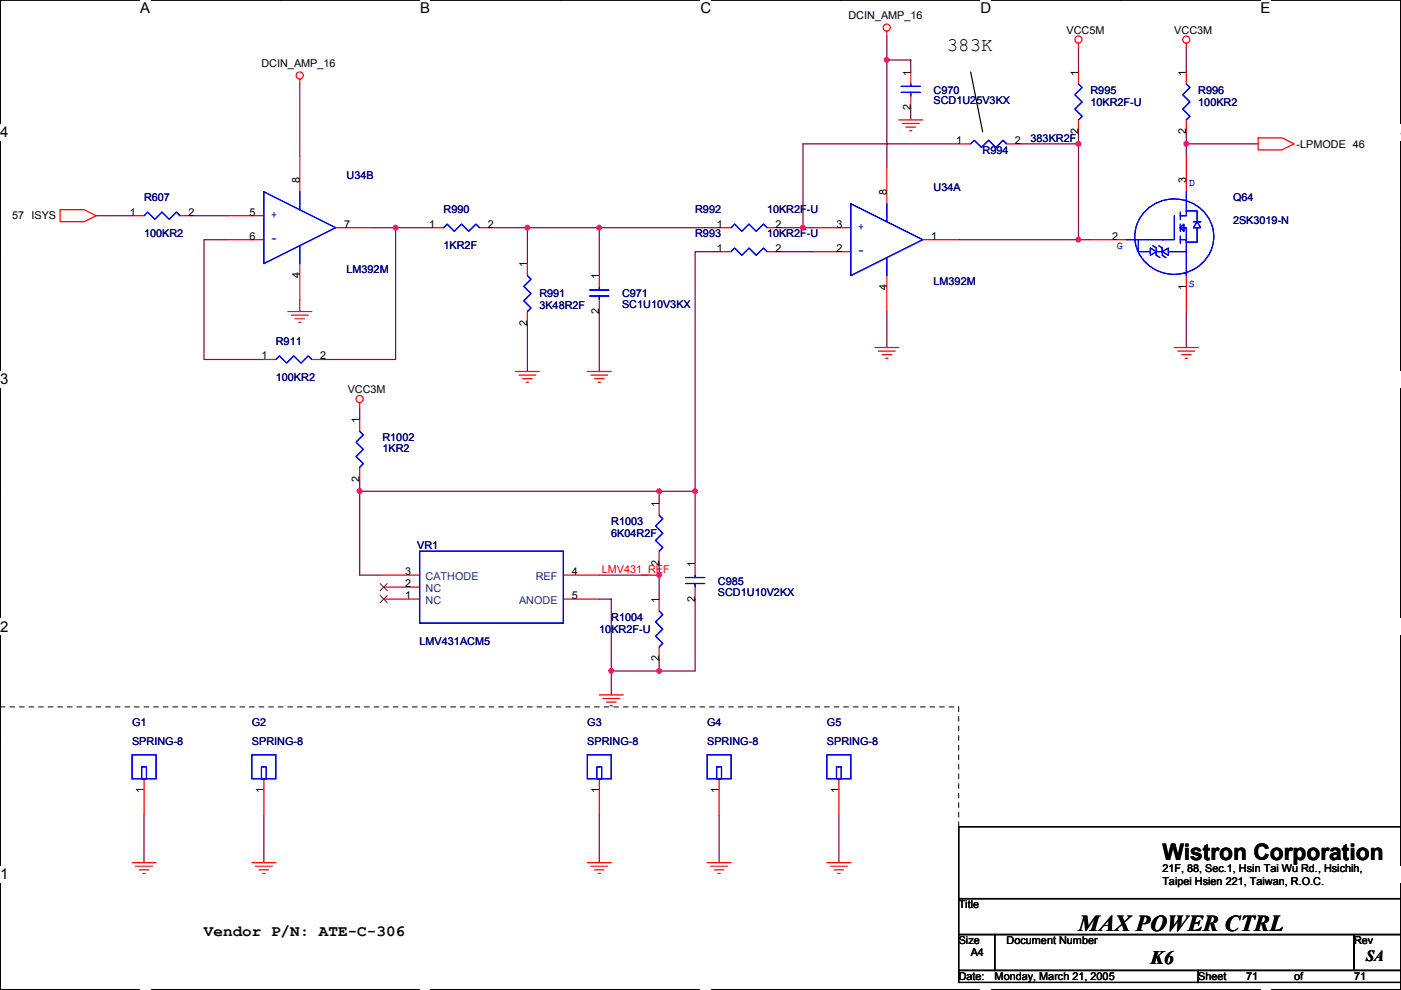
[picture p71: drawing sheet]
<svg xmlns="http://www.w3.org/2000/svg" width="297mm" height="210mm" viewBox="0 0 297 210" stroke-linecap="round" stroke-linejoin="round" font-family="sans-serif">
<defs><g id="words">
<g font-size="4.8">
<text x="246.4" y="182.3">Wistron Corporation</text>
<text x="228.7" y="197.4">MAX POWER CTRL</text>
</g>
<g font-size="4.1">
<text x="200.7" y="10.9">383K</text>
<text x="243.9" y="204.3">K6</text>
</g>
<g font-size="3.3">
<text x="43.2" y="198.4">Vendor P/N: ATE-C-306</text>
<text x="289.6" y="203.7">SA</text>
</g>
<g font-size="3.2">
<text x="29.7" y="2.8">A</text>
<text x="89.1" y="2.8">B</text>
<text x="148.5" y="2.8">C</text>
<text x="207.9" y="2.8">D</text>
<text x="267.3" y="2.8">E</text>
<text x=".1" y="29.1">4</text>
<text x="297" y="29.1">4</text>
<text x=".1" y="81.5">3</text>
<text x=".1" y="134">2</text>
<text x=".1" y="186.4">1</text>
</g>
<g font-size="2.3">
<text x="179.9" y="4.1">DCIN_AMP_16</text>
<text x="226.1" y="7.2">VCC5M</text>
<text x="249" y="7.2">VCC3M</text>
<text x="55.4" y="14.3">DCIN_AMP_16</text>
<text x="193.1" y="16" transform="rotate(-90 193.1 16)">1</text>
<text x="228.6" y="16" transform="rotate(-90 228.6 16)">1</text>
<text x="251.5" y="16" transform="rotate(-90 251.5 16)">1</text>
<text x="193.1" y="23.4" transform="rotate(-90 193.1 23.4)">2</text>
<text x="228.6" y="28.5" transform="rotate(-90 228.6 28.5)">2</text>
<text x="251.5" y="28.5" transform="rotate(-90 251.5 28.5)">2</text>
<text x="202.8" y="30.5">1</text>
<text x="215.2" y="30.5">2</text>
<text x="274.9" y="31.3">-LPMODE 46</text>
<text x="63.5" y="38.9" transform="rotate(-90 63.5 38.9)">8</text>
<text x="188" y="41.4" transform="rotate(-90 188 41.4)">8</text>
<text x="251.5" y="38.9" transform="rotate(-90 251.5 38.9)">3</text>
<text x="2.6" y="46.5">57 ISYS</text>
<text x="27.5" y="45.7">1</text>
<text x="39.9" y="45.7">2</text>
<text x="52.9" y="45.7">5</text>
<text x="52.9" y="50.8">6</text>
<text x="73" y="48.3">7</text>
<text x="91" y="48.3">1</text>
<text x="103.4" y="48.3">2</text>
<text x="152" y="48.3">1</text>
<text x="152" y="53.3">1</text>
<text x="164.4" y="48.3">2</text>
<text x="164.4" y="53.3">2</text>
<text x="177.4" y="53.3">2</text>
<text x="177.4" y="48.3">3</text>
<text x="197.4" y="50.8">1</text>
<text x="235.8" y="50.8">2</text>
<text x="63.5" y="59" transform="rotate(-90 63.5 59)">4</text>
<text x="111.8" y="56.7" transform="rotate(-90 111.8 56.7)">1</text>
<text x="127" y="59.2" transform="rotate(-90 127 59.2)">1</text>
<text x="188" y="61.5" transform="rotate(-90 188 61.5)">4</text>
<text x="251.5" y="61.5" transform="rotate(-90 251.5 61.5)">1</text>
<text x="111.8" y="69.1" transform="rotate(-90 111.8 69.1)">2</text>
<text x="127" y="66.6" transform="rotate(-90 127 66.6)">2</text>
<text x="55.4" y="76.2">1</text>
<text x="67.9" y="76.2">2</text>
<text x="73.7" y="83.4">VCC3M</text>
<text x="76.2" y="89.7" transform="rotate(-90 76.2 89.7)">1</text>
<text x="76.2" y="102.2" transform="rotate(-90 76.2 102.2)">2</text>
<text x="139.7" y="107.5" transform="rotate(-90 139.7 107.5)">1</text>
<text x="139.7" y="119.9" transform="rotate(-90 139.7 119.9)">2</text>
<text x="85.9" y="124.5">2</text>
<text x="85.9" y="121.9">3</text>
<text x="121.2" y="121.9">4</text>
<text x="147.4" y="120.2" transform="rotate(-90 147.4 120.2)">1</text>
<text x="85.9" y="127">1</text>
<text x="121.2" y="127">5</text>
<text x="139.7" y="127.8" transform="rotate(-90 139.7 127.8)">1</text>
<text x="147.4" y="127.6" transform="rotate(-90 147.4 127.6)">2</text>
<text x="139.7" y="140.3" transform="rotate(-90 139.7 140.3)">2</text>
<text x="30.5" y="168.2" transform="rotate(-90 30.5 168.2)">1</text>
<text x="55.9" y="168.2" transform="rotate(-90 55.9 168.2)">1</text>
<text x="127" y="168.2" transform="rotate(-90 127 168.2)">1</text>
<text x="152.4" y="168.2" transform="rotate(-90 152.4 168.2)">1</text>
<text x="177.8" y="168.2" transform="rotate(-90 177.8 168.2)">1</text>
<text x="246.4" y="185">21F, 88, Sec.1, Hsin Tai Wu Rd., Hsichih,</text>
<text x="246.4" y="187.6">Taipei Hsien 221, Taiwan, R.O.C.</text>
<text x="203.3" y="192.6">Title</text>
<text x="203.3" y="200.2">Size</text>
<text x="205.8" y="202.7">A4</text>
<text x="213.4" y="200.2">Document Number</text>
<text x="287.1" y="200.2">Rev</text>
<text x="203.3" y="207.8">Date:</text>
<text x="210.9" y="207.8">Monday, March 21, 2005</text>
<text x="254.1" y="207.8">Sheet</text>
<text x="264.2" y="207.8">71</text>
<text x="274.4" y="207.8">of</text>
<text x="287.1" y="207.8">71</text>
</g>
<g font-size="2.3" fill="#000080">
<text x="197.9" y="19.9">C970</text>
<text x="197.9" y="22.1">SCD1U25V3KX</text>
<text x="231.2" y="19.9">R995</text>
<text x="231.2" y="22.4">10KR2F-U</text>
<text x="254.1" y="19.9">R996</text>
<text x="254.1" y="22.4">100KR2</text>
<text x="208.3" y="32.6">R994</text>
<text x="218.5" y="30">383KR2F</text>
<text x="73.5" y="37.9">U34B</text>
<text x="197.9" y="40.4">U34A</text>
<text x="30.5" y="42.7">R607</text>
<text x="94" y="45.3">R990</text>
<text x="147.4" y="45.3">R992</text>
<text x="162.6" y="45.3">10KR2F-U</text>
<text x="261.4" y="42.7">Q64</text>
<text x="261.4" y="47.5">2SK3019-N</text>
<text x="30.5" y="50.3">100KR2</text>
<text x="94" y="52.9">1KR2F</text>
<text x="147.4" y="50.3">R993</text>
<text x="162.6" y="50.3">10KR2F-U</text>
<text x="73.5" y="58">LM392M</text>
<text x="114.4" y="63">R991</text>
<text x="114.4" y="65.6">3K48R2F</text>
<text x="131.9" y="63">C971</text>
<text x="131.9" y="65.3">SC1U10V3KX</text>
<text x="197.9" y="60.5">LM392M</text>
<text x="58.5" y="73.2">R911</text>
<text x="58.5" y="80.8">100KR2</text>
<text x="81.1" y="93.5">R1002</text>
<text x="81.1" y="95.8">1KR2</text>
<text x="129.6" y="111.3">R1003</text>
<text x="129.6" y="113.8">6K04R2F</text>
<text x="88.5" y="116.4">VR1</text>
<text x="152.2" y="124">C985</text>
<text x="129.6" y="131.6">R1004</text>
<text x="152.2" y="126.3">SCD1U10V2KX</text>
<text x="89" y="136.7">LMV431ACM5</text>
<text x="127.1" y="134.2">10KR2F-U</text>
<text x="28" y="154">G1</text>
<text x="53.4" y="154">G2</text>
<text x="124.5" y="154">G3</text>
<text x="149.9" y="154">G4</text>
<text x="175.3" y="154">G5</text>
<text x="28" y="158">SPRING-8</text>
<text x="53.4" y="158">SPRING-8</text>
<text x="124.5" y="158">SPRING-8</text>
<text x="149.9" y="158">SPRING-8</text>
<text x="175.3" y="158">SPRING-8</text>
</g>
<g font-size="2.3" fill="#00f">
<text x="252" y="39.4">D</text>
<text x="57.5" y="46.3">+</text>
<text x="57.5" y="51.4">-</text>
<text x="181.9" y="48.8">+</text>
<text x="181.9" y="53.9">-</text>
<text x="236.8" y="52.9">G</text>
<text x="252" y="60.8">S</text>
</g>
<g font-size="2.3" fill="#004080">
<text x="90.2" y="125.5">NC</text>
<text x="90.2" y="123">CATHODE</text>
<text x="113.6" y="123">REF</text>
<text x="90.2" y="128.1">NC</text>
<text x="110" y="128.1">ANODE</text>
</g>
<text font-size="2.3" fill="#f00" x="127.6" y="121.4">LMV431_REF</text>
</g></defs>
<path d="M.1 0h296.9v209.8h-296.9z" fill="none" stroke="#000" stroke-width=".25"/>
<g fill="#fff">
<path d="M29.7 0h2.2v3.5h-2.2z"/>
<path d="M29.7 209.8l2.2 .1z"/>
</g>
<path d="M59.4 0h.1M59.4 209.8h.1" fill="none" stroke="#000" stroke-width=".25"/>
<g fill="#fff">
<path d="M89.1 0h2.1v3.5h-2.1z"/>
<path d="M89.1 209.8l2.1 .1z"/>
</g>
<path d="M118.8 0h.1M118.8 209.8h.1" fill="none" stroke="#000" stroke-width=".25"/>
<g fill="#fff">
<path d="M148.5 0h2.3v3.5h-2.3z"/>
<path d="M148.5 209.8l2.3 .1z"/>
</g>
<path d="M178.2 0h.1M178.2 209.8h.1" fill="none" stroke="#000" stroke-width=".25"/>
<g fill="#fff">
<path d="M207.9 0h2.3v3.5h-2.3z"/>
<path d="M207.9 209.8l2.3 .1z"/>
</g>
<path d="M237.6 0h.1M237.6 209.8h.1" fill="none" stroke="#000" stroke-width=".25"/>
<g fill="#fff">
<path d="M267.3 0h2.1v3.5h-2.1z"/>
<path d="M267.3 209.8l2.1 .1z"/>
<path d="M.1 26.2h1.7v3.6h-1.7z"/>
<path d="M297 26.2v3.6z"/>
<path d="M.1 78.7h1.7v3.5h-1.7z"/>
<path d="M297 78.7v3.5z"/>
</g>
<path d="M.1 52.5h.1M297 52.5h.1" fill="none" stroke="#000" stroke-width=".25"/>
<g fill="#fff">
<path d="M.1 131.1h1.7v3.6h-1.7z"/>
<path d="M297 131.1v3.6z"/>
</g>
<path d="M.1 104.9h.1M297 104.9h.1" fill="none" stroke="#000" stroke-width=".25"/>
<g fill="#fff">
<path d="M.1 183.6h1.7v3.5h-1.7z"/>
<path d="M297 183.6v3.5z"/>
</g>
<path d="M205.8 15.3l2.5 12.7M.1 157.4h.1M297 157.4h.1M297.1 175.3h-93.8v15.2h93.8h-93.8v7.6h93.8h-10v7.7h10h-43v2.5h43M203.3 198.1h7.6v7.7h-7.6zM210.9 198.1h76.2v7.7h-76.2zM203.3 205.8h50.8v2.5h-50.8z" fill="none" stroke="#000" stroke-width=".25"/>
<g fill="none" stroke="#800040" stroke-width=".25">
<path d="M63.6 17.8v15.2M188 7.6v28M188 12.7h5.1v2.6M228.7 10.2v5.1M251.5 10.2v5.1M193.1 22.9v2.5M203.3 30.5h-33.1v17.8M216 30.5h12.7v20.3M228.7 28v2.5M251.5 28v2.5h15.3M251.5 30.5v2.5M20.4 45.7h7.6"/>
<path d="M40.7 45.7h7.6M48.3 50.8h-5.1v25.4h12.7M78.8 48.3h12.7M83.9 48.3v27.9h-15.3M104.2 48.3h48.3M111.8 48.3v7.6M127.1 48.3v10.1M152.5 53.4h-5.1v50.8M165.2 53.4h7.6M165.2 48.3h7.6M203.3 50.8h27.9M63.6 63.5v2.6"/>
<path d="M111.8 68.6v10.2M127.1 66.1v12.7M188 66.1v7.6M251.5 66.1v7.6M76.3 86.4v2.5M76.3 101.6v20.3h5M76.3 104.2h71.1M139.8 104.2v2.5M139.8 119.4v7.6M147.4 104.2v15.2M127.1 121.9h12.7M127.1 127h2.5v20.3"/>
<path d="M139.8 139.7v2.6M147.4 127v15.3h-17.8M30.5 172.7v10.2M55.9 172.7v10.2M127.1 172.7v10.2M152.5 172.7v10.2M177.9 172.7v10.2"/>
</g>
<g fill="#f0f" stroke="#f0f" stroke-width=".25">
<circle cx="251.5" cy="30.5" r=".5"/>
<circle cx="228.6" cy="30.5" r=".5"/>
<circle cx="228.6" cy="50.8" r=".5"/>
<circle cx="170.2" cy="48.3" r=".5"/>
<circle cx="188" cy="12.7" r=".5"/>
<circle cx="139.7" cy="121.9" r=".5"/>
<circle cx="76.2" cy="104.1" r=".5"/>
<circle cx="139.7" cy="104.1" r=".5"/>
<circle cx="147.4" cy="104.1" r=".5"/>
<circle cx="127" cy="48.3" r=".5"/>
<circle cx="111.8" cy="48.3" r=".5"/>
<circle cx="83.9" cy="48.3" r=".5"/>
<circle cx="139.7" cy="142.2" r=".5"/>
<circle cx="129.6" cy="142.2" r=".5"/>
</g>
<g fill="none" stroke="#f00" stroke-width=".25">
<path d="M63.6 16.8v1M188 6.6v1M193.1 15.3v2.5M228.7 9.2v1M228.7 15.3v2.5M251.5 9.2v1M251.5 15.3v2.5M63.6 33v7.7M188 35.6v7.6M190.6 25.4h5M191.3 26.2h3.6M192.1 26.9h2"/>
<path d="M192.8 27.7h.6M193.1 20.3v2.6M203.3 30.5h2.5M213.4 30.5h2.6M228.7 25.4v2.6M251.5 25.4v2.6M251.5 33v7.7M266.8 29.2h5l2.6 1.3-2.6 1.3h-5zM12.8 44.5h5l2.6 1.2-2.6 1.3h-5zM28 45.7h2.5M38.2 45.7h2.5M48.3 50.8h7.6"/>
<path d="M48.3 45.7h7.6M63.6 55.9v7.6M71.2 48.3h7.6M91.5 48.3h2.5M101.7 48.3h2.5M111.8 55.9v2.5M127.1 58.4v2.6M152.5 53.4h2.5M152.5 48.3h2.5M162.6 53.4h2.6M162.6 48.3h2.6M172.8 53.4h7.6"/>
<path d="M172.8 48.3h7.6M188 58.4v7.7M195.6 50.8h7.7M231.2 50.8h7.6M251.5 58.4v7.7M55.9 76.2h2.6M61 66.1h5.1M61.8 66.8h3.5M62.5 67.6h2.1M63.3 68.3h.5M66.1 76.2h2.5M109.3 78.8h5.1"/>
<path d="M110 79.5h3.6M111.8 66.1v2.5M124.5 78.8h5.1M125.3 79.5h3.5M127.1 63.5v2.6M185.5 73.7h5.1M186.2 74.4h3.6M187 75.2h2M187.8 76h.5M249 73.7h5.1M249.7 74.4h3.6M250.5 75.2h2"/>
<path d="M251.3 76h.5M76.3 85.4v1M76.3 88.9v2.6M76.3 99.1v2.5M110.8 80.3h2M111.6 81h.5M126 80.3h2.1M126.8 81h.5M139.8 106.7v2.5M139.8 116.9v2.5M147.4 119.4v2.5M81.3 127h7.7"/>
<path d="M81.3 124.5h7.7M81.3 121.9h7.7M119.4 127h7.7M119.4 121.9h7.7M139.8 127v2.6M139.8 137.2v2.5M147.4 124.5v2.5M127.1 147.3h5M127.8 148.1h3.6M128.6 148.9h2M129.3 149.6h.6M30.5 165.1v7.6"/>
<path d="M55.9 165.1v7.6M127.1 165.1v7.6M152.5 165.1v7.6M177.9 165.1v7.6M28 182.9h5.1M28.8 183.7h3.5M29.5 184.4h2.1M30.3 185.2h.5M53.4 182.9h5.1M54.2 183.7h3.5M54.9 184.4h2.1M55.7 185.2h.5"/>
<path d="M124.5 182.9h5.1M125.3 183.7h3.5M126 184.4h2.1M126.8 185.2h.5M149.9 182.9h5.1M150.7 183.7h3.5M151.4 184.4h2.1M152.2 185.2h.5M175.3 182.9h5.1M176.1 183.7h3.5M176.8 184.4h2.1M177.6 185.2h.5"/>
<circle cx="63.5" cy="16" r=".76"/>
<circle cx="188" cy="5.8" r=".76"/>
<circle cx="228.6" cy="8.4" r=".76"/>
<circle cx="251.5" cy="8.4" r=".76"/>
<circle cx="76.2" cy="84.6" r=".76"/>
</g>
<path d="M.1 149.9h203.2M203.3 149.9v25.4" fill="none" stroke="#000" stroke-width=".21" stroke-dasharray="1 1 1 1 1 1 1 1"/>
<g fill="none" stroke="#00f" stroke-width=".25">
<path d="M191.1 18.3h4M191.1 19.6h4M193.1 17.8v.5M193.1 19.6v.7M228.7 17.8l.7 .8-1.5 1.5 1.5 1.5-1.5 1.5 1.5 1.6-.7 .7M251.5 17.8l.8 .8-1.5 1.5 1.5 1.5-1.5 1.5 1.5 1.6-.8 .7M205.8 30.5l.8-.8 1.5 1.6 1.5-1.6 1.5 1.6 1.6-1.6 .7 .8M30.5 45.7l.8-.7 1.5 1.5 1.6-1.5 1.5 1.5 1.5-1.5 .8 .7M55.9 40.7l15.3 7.6-15.3 7.6zM63.6 40.7v3.8M63.6 52.1v3.8M94 48.3l.8-.8 1.5 1.5 1.6-1.5 1.5 1.5 1.5-1.5 .8 .8"/>
<path d="M111.8 58.4l.8 .8-1.5 1.5 1.5 1.6-1.5 1.5 1.5 1.5-.8 .8M155 48.3l.8-.8 1.5 1.5 1.5-1.5 1.5 1.5 1.6-1.5 .7 .8M155 53.4l.8-.8 1.5 1.5 1.5-1.5 1.5 1.5 1.6-1.5 .7 .8M180.4 43.2l15.2 7.6-15.2 7.6zM188 43.2v3.8M188 54.6v3.8M238.8 50.8h7.9M241.4 50.8v2.6h2.5M243 44.5a8.4 8.4 0 0 1 9-1.8 8.4 8.4 0 0 1 5.3 7.5 8.4 8.4 0 0 1-8.3 8 8.4 8.4 0 0 1-8.4-8 7.8 7.8 0 0 1 2.4-5.7zM243.9 52.6l1.3 .8-1.3 .7zM244.4 52.1l.8 .5v1.5v-.7h1.2v-.8v1.5l.8 .5M245.2 54.1l.7 .5"/>
<path d="M245.7 52.1l.7 .5M246.4 53.4l1.3-.8v1.5zM247.7 53.4h3.8M249 45.7v5.1h-2.6M250.2 50.8h1.3v7.6M250.2 48.3h1.3v2.5M250.2 48.3l.8-.8v1.5zM250.2 45v1.5M250.2 47.5v1.5M250.2 50.1v1.5M251.5 40.7v5h-1.3M251.5 44.7h2.3v2.3h.8h-1.6"/>
<path d="M253.8 47l.8 1.3h-1.6zM253.8 48.3v3h-2.3M58.5 76.2l.7-.7 1.6 1.5 1.5-1.5 1.5 1.5 1.5-1.5 .8 .7M125 61.5h4.1M125 62.8h4.1M127.1 61v.5M127.1 62.8v.7M76.3 91.5l.7 .7-1.5 1.5 1.5 1.6-1.5 1.5 1.5 1.5-.7 .8M89 116.9h30.4v15.2h-30.4zM139.8 109.2l.7 .8-1.5 1.5 1.5 1.6-1.5 1.5 1.5 1.5-.7 .8M139.8 129.6l.7 .7-1.5 1.5 1.5 1.6-1.5 1.5 1.5 1.5-.7 .8M145.3 122.4h4.1"/>
<path d="M145.3 123.7h4.1M147.4 121.9v.5M147.4 123.7v.8M28 160h5.1v5.1h-5.1zM30 162.6h1v2.5h-1zM53.4 160h5.1v5.1h-5.1zM55.4 162.6h1v2.5h-1zM124.5 160h5.1v5.1h-5.1zM126.6 162.6h1v2.5h-1zM149.9 160h5.1v5.1h-5.1zM152 162.6h1v2.5h-1zM175.3 160h5.1v5.1h-5.1z"/>
<path d="M177.4 162.6h1v2.5h-1z"/>
</g>
<path d="M80.6 126.3l1.5 1.5M80.6 123.7l1.5 1.6M82.1 126.3l-1.5 1.5M82.1 123.7l-1.5 1.6" fill="none" stroke="#804000" stroke-width=".21"/>
<use href="#words"/>
</svg>
